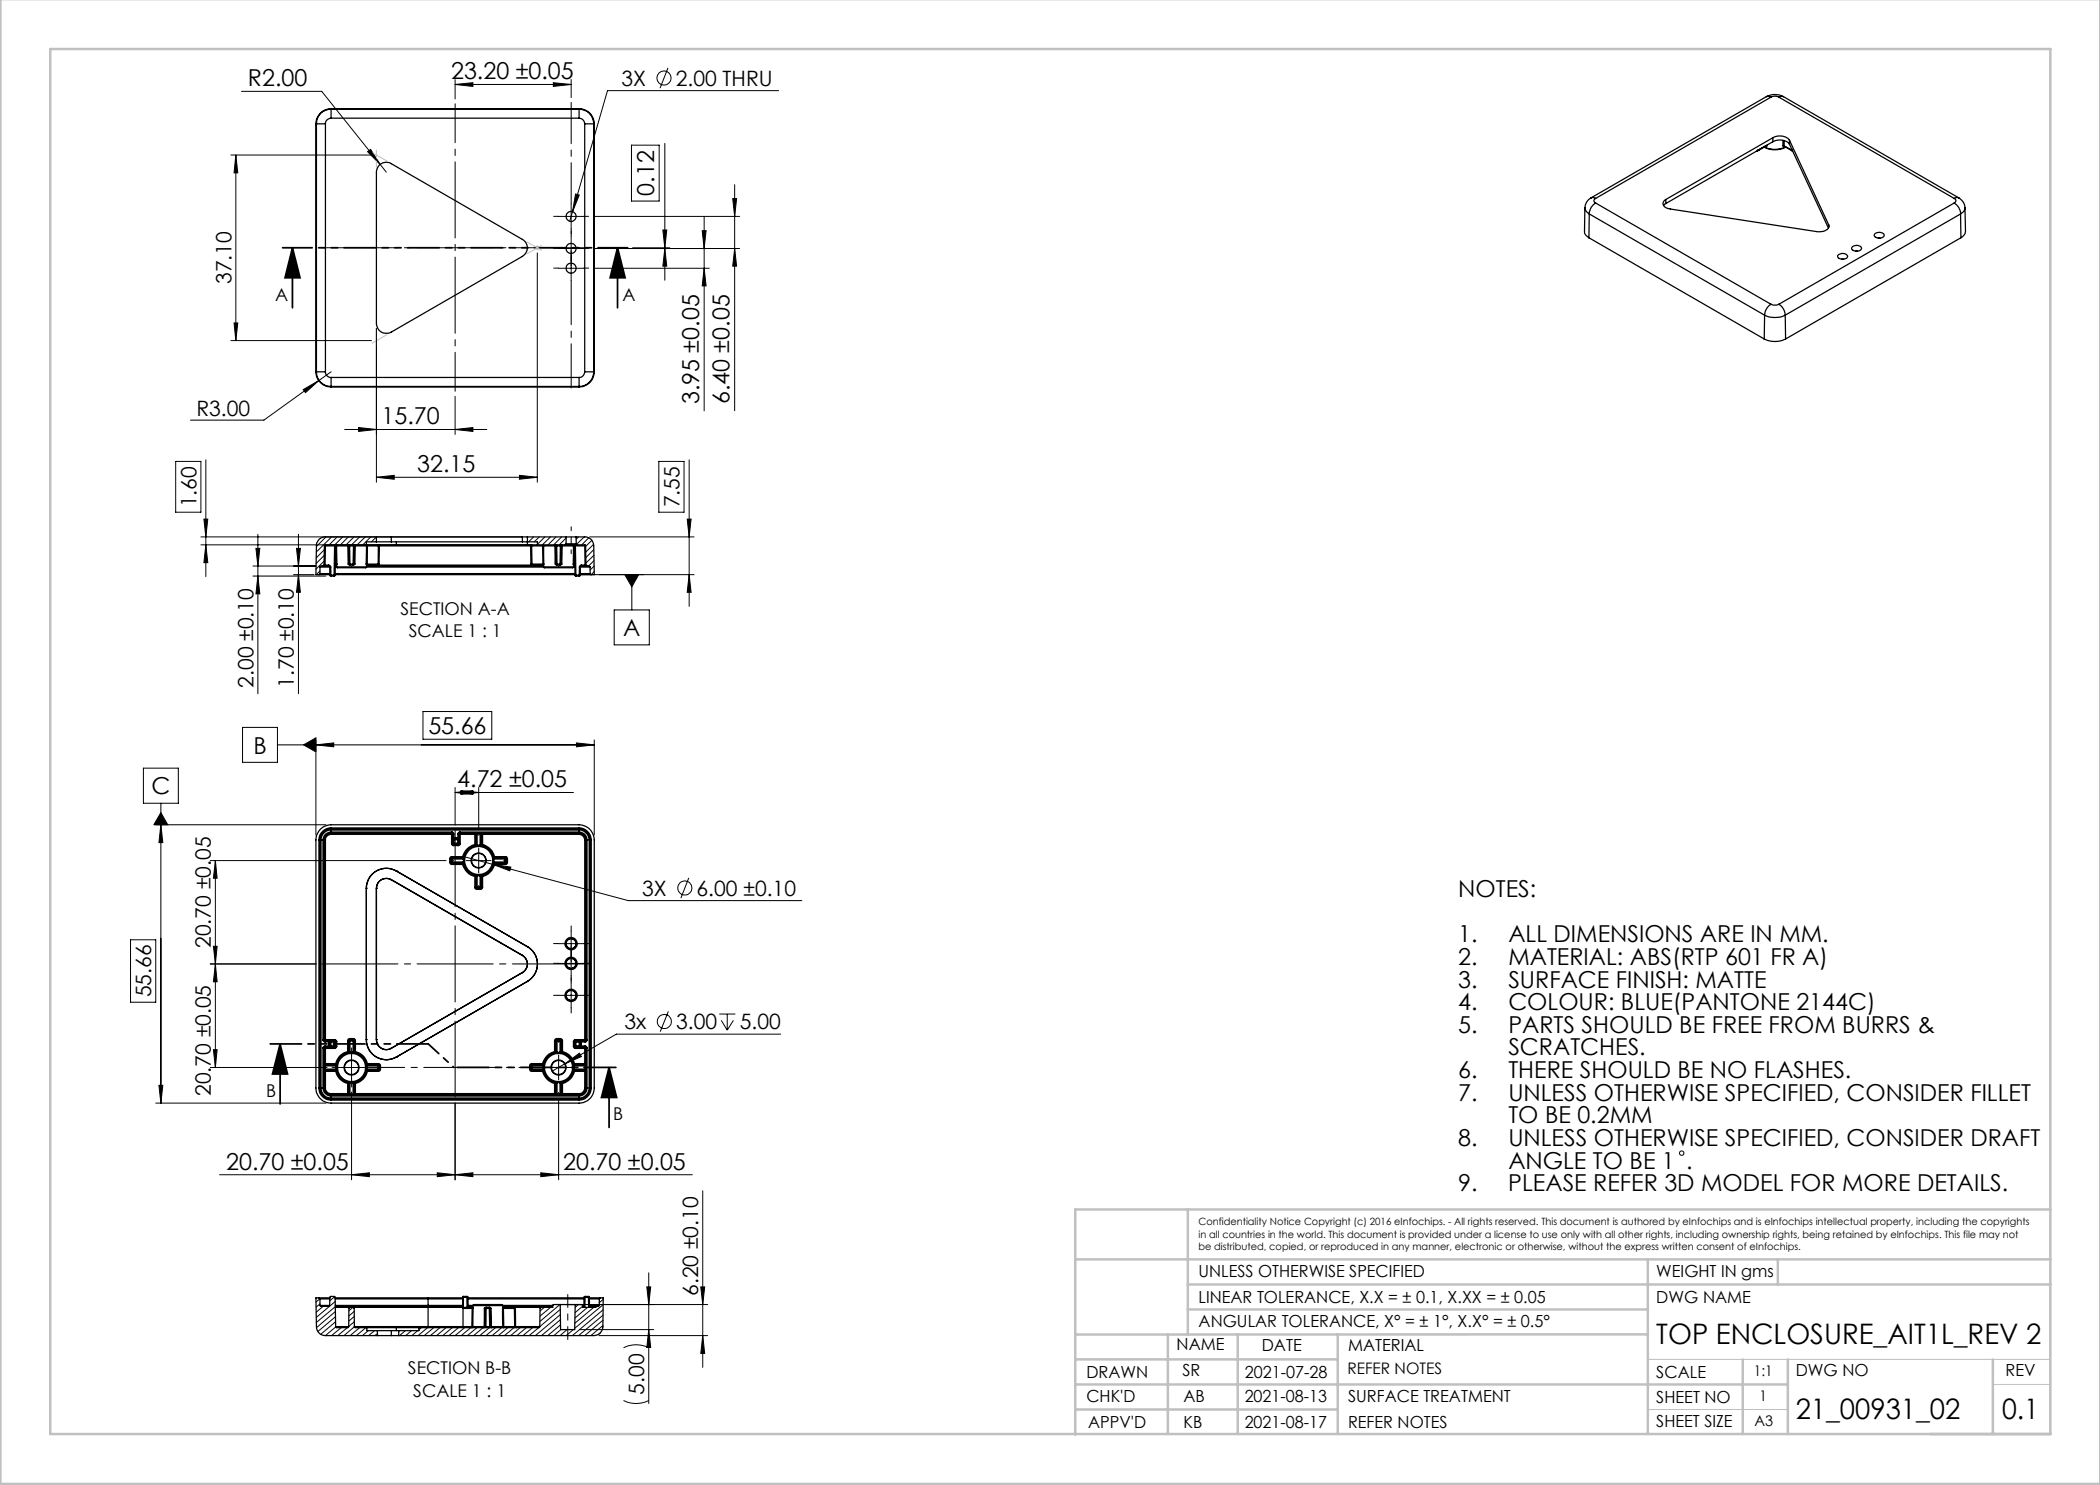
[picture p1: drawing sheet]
<svg xmlns="http://www.w3.org/2000/svg" width="420mm" height="297mm" viewBox="0 0 420 297" stroke-linecap="round" stroke-linejoin="round" font-family="sans-serif">
<defs><g id="words">
<g font-size="5.6">
<text x="331.3" y="268.8">TOP ENCLOSURE_AIT1L_REV 2</text>
<text x="359.1" y="283.8">21_00931_02</text>
<text x="400.4" y="283.8">0.1</text>
</g>
<g font-size="4.7">
<text x="49.6" y="17.2">R2.00</text>
<text x="90.2" y="15.9">23.20 ±0.05</text>
<text x="130.9" y="39.1" transform="rotate(-90 130.9 39.1)">0.12</text>
<text x="139.8" y="80.9" transform="rotate(-90 139.8 80.9)">3.95 ±0.05</text>
<text x="145.9" y="80.9" transform="rotate(-90 145.9 80.9)">6.40 ±0.05</text>
<text x="76.3" y="84.9">15.70</text>
<text x="83.4" y="94.4">32.15</text>
<text x="124.6" y="127.2">A</text>
<text x="85.7" y="146.8">55.66</text>
<text x="50.7" y="150.7">B</text>
<text x="30.3" y="158.9">C</text>
<text x="91.5" y="157.5">4.72 ±0.05</text>
<text x="291.7" y="179.4">NOTES:</text>
<text x="291.7" y="188.5">1.</text>
<text x="301.7" y="188.5">ALL DIMENSIONS ARE IN MM.</text>
<text x="291.7" y="193">2.</text>
<text x="291.7" y="197.5">3.</text>
<text x="301.7" y="193">MATERIAL: ABS(RTP 601 FR A)</text>
<text x="301.7" y="197.5">SURFACE FINISH: MATTE</text>
<text x="291.7" y="202">4.</text>
<text x="301.7" y="202">COLOUR: BLUE(PANTONE 2144C)</text>
<text x="291.7" y="206.6">5.</text>
<text x="301.7" y="206.6">PARTS SHOULD BE FREE FROM BURRS &amp;</text>
<text x="291.7" y="215.6">6.</text>
<text x="301.7" y="211.1">SCRATCHES.</text>
<text x="301.7" y="215.6">THERE SHOULD BE NO FLASHES.</text>
<text x="291.7" y="220.1">7.</text>
<text x="301.7" y="220.1">UNLESS OTHERWISE SPECIFIED, CONSIDER FILLET</text>
<text x="301.7" y="224.7">TO BE 0.2MM</text>
<text x="45.2" y="233.9">20.70 ±0.05</text>
<text x="112.6" y="233.9">20.70 ±0.05</text>
<text x="291.7" y="229.2">8.</text>
<text x="301.7" y="229.2">UNLESS OTHERWISE SPECIFIED, CONSIDER DRAFT</text>
<text x="301.7" y="233.7">ANGLE TO BE 1 .</text>
<text x="291.7" y="238.2">9.</text>
<text x="301.7" y="238.2">PLEASE REFER 3D MODEL FOR MORE DETAILS.</text>
</g>
<g font-size="4.2">
<text x="124.3" y="17.2">3X</text>
<text x="135.2" y="17.2">2.00 THRU</text>
<text x="46.3" y="56.8" transform="rotate(-90 46.3 56.8)">37.10</text>
<text x="39.3" y="83.1">R3.00</text>
<text x="39.3" y="101.5" transform="rotate(-90 39.3 101.5)">1.60</text>
<text x="135.9" y="101.5" transform="rotate(-90 135.9 101.5)">7.55</text>
<text x="50.7" y="137.5" transform="rotate(-90 50.7 137.5)">2.00 ±0.10</text>
<text x="58.8" y="137.5" transform="rotate(-90 58.8 137.5)">1.70 ±0.10</text>
<text x="128.4" y="179.2">3X</text>
<text x="139.3" y="179.2">6.00 ±0.10</text>
<text x="42.2" y="189.6" transform="rotate(-90 42.2 189.6)">20.70 ±0.05</text>
<text x="30.3" y="199.4" transform="rotate(-90 30.3 199.4)">55.66</text>
<text x="124.9" y="205.9">3x</text>
<text x="135.2" y="205.9">3.00</text>
<text x="148" y="205.9">5.00</text>
<text x="42.2" y="219.2" transform="rotate(-90 42.2 219.2)">20.70 ±0.05</text>
<text x="139.6" y="259.2" transform="rotate(-90 139.6 259.2)">6.20 ±0.10</text>
<text x="128.8" y="278.9" transform="rotate(-90 128.8 278.9)">5.00</text>
</g>
<g font-size="3.5">
<text x="55.1" y="60.1">A</text>
<text x="124.5" y="60.1">A</text>
<text x="80.1" y="122.9">SECTION A-A</text>
<text x="81.7" y="127.4">SCALE 1 : 1</text>
<text x="53.2" y="219.4">B</text>
<text x="122.6" y="224.1">B</text>
<text x="81.6" y="274.8">SECTION B-B</text>
<text x="82.7" y="279.4">SCALE 1 : 1</text>
</g>
<g font-size="3.3">
<text x="239.7" y="255.5">UNLESS OTHERWISE SPECIFIED</text>
<text x="331.3" y="255.5">WEIGHT IN gms</text>
<text x="239.7" y="260.6">LINEAR TOLERANCE, X.X = ± 0.1, X.XX = ± 0.05</text>
<text x="331.3" y="260.6">DWG NAME</text>
<text x="239.7" y="265.3">ANGULAR TOLERANCE, X° = ± 1°, X.X° = ± 0.5°</text>
<text x="217.3" y="275.6">DRAWN</text>
<text x="235.3" y="270.1">NAME</text>
<text x="236.5" y="275.2">SR</text>
<text x="248.9" y="275.6">2021-07-28</text>
<text x="252.4" y="270.3">DATE</text>
<text x="269.6" y="270.3">MATERIAL</text>
<text x="331.3" y="275.5">SCALE</text>
<text x="359.1" y="275.3">DWG NO</text>
<text x="401.1" y="275.3">REV</text>
<text x="217.3" y="280.5">CHK'D</text>
<text x="236.7" y="280.5">AB</text>
<text x="248.9" y="280.5">2021-08-13</text>
<text x="269.6" y="280.5">SURFACE TREATMENT</text>
<text x="331.3" y="280.5">SHEET NO</text>
<text x="217.6" y="285.6">APPV'D</text>
<text x="236.7" y="285.6">KB</text>
<text x="248.9" y="285.6">2021-08-17</text>
<text x="269.6" y="285.6">REFER NOTES</text>
<text x="331.3" y="285.4">SHEET SIZE</text>
</g>
<text font-size="3.2" x="269.5" y="274.7">REFER NOTES</text>
<g font-size="2.9">
<text x="350.8" y="275.3">1:1</text>
<text x="351.9" y="280.3">1</text>
<text x="350.9" y="285.2">A3</text>
</g>
<g font-size="2">
<text x="239.7" y="245.1">Confidentiality Notice Copyright (c) 2016 eInfochips. - All rights reserved. This document is authored by eInfochips and is eInfochips intellectual property, including the copyrights</text>
<text x="239.7" y="247.6">in all countries in the world. This document is provided under a license to use only with all other rights, including ownership rights, being retained by eInfochips. This file may not</text>
<text x="239.7" y="250.1">be distributed, copied, or reproduced in any manner, electronic or otherwise, without the express written consent of eInfochips.</text>
</g>
</g></defs>
<g fill="none" stroke="#c0c0c0" stroke-width=".2">
<path d="M74.4 30.5l3 1.7M75.3 30v3.4M105.3 48.4l3 1.7M107 49.6h1M107.1 49.2l.7 .7M107.5 49.1v1M107.8 49.2l-.7 .7M108.3 49.1l-3 1.7M75.3 65.7v3.4M77.4 66.9l-3 1.7M329.6 271.9h80.5M398.6 276.9h11.5"/>
<path d="M329.6 281.9h28"/>
</g>
<g fill="none" stroke="#c0c0c0" stroke-width=".5">
<path d="M.1 -.1v296.9h419.9M10.1 9.8h400v277h-400zM215.1 251.9h195M237.6 241.9v25M237.6 256.9h172.5M329.6 251.9v34.9M355.6 251.9v5M410.1 241.9h-195v45M215.1 276.9h142.5M215.1 271.9h52.4M233.6 266.9v19.9M237.6 261.9h92"/>
<path d="M247.5 266.9v19.9M267.5 266.9v19.9M329.6 266.9h-114.5M348.5 271.9v14.9M357.6 271.9v14.9M398.6 271.9v14.9M215.1 281.9h52.4"/>
</g>
<g fill="none" stroke="#000" stroke-width=".2">
<path d="M48.3 18.3h16l11.7 14.6M91 16.9l3.6-.4v.8zM91 15.9v3.9M91 16.9h23.2M110.7 16.5l3.5 .4-3.5 .4zM114.2 15.9v3.6M133.6 13.6l-1.6 4M155.7 18.1h-34.2l-7 24.2M46.2 31h28.1M47.2 31l.4 3.6h-.8zM47.2 31v37.1M73.5 30.3l.6-.4 1.9 3z"/>
<path d="M76 32.9l1.3 1.5M115.1 38.8l.8 .2-1.4 3.3zM126.3 29h5.5v11.2h-5.5zM133 28.7v27.4M146.5 39.7h.8l-.4 3.6zM146.9 36.9v45.3M107.5 50.6v45.8M111.7 43.3h5M111.7 49.7h5M111.7 53.7h5M114.2 40.8v5M114.2 47.2v8.9"/>
<path d="M114.5 42.3l-.6 1.9M118.7 43.3h29.2M118.7 49.7h29.2M118.7 53.7h23.2M126.5 49.6h7.4M132.6 46h.7l-.3 3.6zM133 49.7l.3 3.5h-.7zM140.4 46.1h.8l-.4 3.6zM140.8 43.4v38.8M140.8 53.7l.4 3.5h-.8zM146.9 49.7l.4 3.5h-.8zM46.2 68.1h28.1"/>
<path d="M46.8 64.6h.8l-.4 3.5zM60.6 77.9l3.1-1.8-2.6 2.4zM63.7 76.1l-10.9 7.9h-14.7M66.2 74.4l-2.5 1.7M75.3 65.7v30.7M91 79.3v7.6M35.1 92.3h5.1v10.1h-5.1zM41.2 92v23.3M68.9 85.9h28.5M71.7 85.5l3.6 .4-3.6 .4zM75.3 95.5l3.5-.4v.7zM75.3 95.5h32.2"/>
<path d="M91 85.9l3.6-.4v.8zM103.9 95.1l3.6 .4-3.6 .3zM131.8 92.3h5v10.1h-5zM137.8 92v29.3M40.2 107.4h64.3M40.2 109h66.3M40.8 103.8h.8l-.4 3.6zM41.2 109l.4 3.5h-.8zM50.6 113.2h12.6M50.6 115.2h14.6M51.2 109.7h.8l-.4 3.5zM51.6 106.9v31.8"/>
<path d="M51.6 115.2l.4 3.6h-.8zM58.7 114.9h4.1M59.3 109.7h.8l-.4 3.5zM59.7 106.9v31.8M59.7 114.9l.4 3.6h-.8zM64 114.2l-.7 .7M64.8 111.1l-1.6 1.6M64.8 112.2l-1.6 1.6M64.9 109.9l-1.6 1.7M65.2 107.4l-1.9 1.9M66.3 107.4l-3 3M67.5 107.4l-1.7 1.6"/>
<path d="M68.5 107.4l-1.5 1.6M69.7 107.4l-1.6 1.6M70.8 107.4l-1.6 1.6M71.9 107.4l-1.6 1.6M73.1 107.4l-1.7 1.6M74.2 107.4l-1.6 1.6M75.3 107.4l-1 1M105.6 107.4l-.1 .1M106.7 107.4l-1 1M107.8 107.4l-.9 1M109 107.4l-1.5 1.5M110.1 107.4l-1.6 1.6"/>
<path d="M111.2 107.4l-1.6 1.6M112.3 107.4l-1.6 1.6M113.2 107.6l-1.3 1.4M113.2 108.8l-.2 .2M115.7 107.4l-.5 .4M116.8 107.4l-1.5 1.5M117.8 107.6l-1.5 1.4M117.9 107.4h20.9M118.4 108.1l-1.3 1.2M118.7 108.9l-1.5 1.5M118.7 109.9l-1.5 1.6M118.8 111.1l-1.6 1.5"/>
<path d="M118.8 112.1l-1.1 1.1M118.8 113.2l-.8 .8M118.8 114.3l-.5 .6M125 114.9h2.7l-1.3 2.5zM126.4 114.9v7.1M137.4 103.8h.8l-.4 3.6zM137.8 114.9l.4 3.6h-.8zM138.8 114.9h-23M122.8 122h7.1v7h-7.1zM28.7 153.6h7v7.1h-7zM48.5 145.5h7v7h-7zM60.7 149l2.5-1.4v2.8z"/>
<path d="M63.2 149l3.5-.4v.8zM63.2 148v19M84.6 142.3h13.8v5.5h-13.8zM91 158.5l3.6-.4v.8zM91 157.5v7.5M91 158.5h23.7M92.2 158.1l3.5 .4-3.5 .4zM95.7 157.5v8.1M115.3 148.6l3.6 .4-3.6 .4zM118.9 149h-63.4M118.9 148v19M31.2 165h34"/>
<path d="M32.2 162.5l1.3 2.5h-2.7zM32.2 165l.4 3.5h-.8zM32.2 160.7v59.9M42.1 172.1h47.1M43.1 172.1l.3 3.5h-.7zM43.1 172.1v41.4M92.8 171.3l5.8 1.6M93.2 172.1h5M95.7 169.6v5M98.6 172.9l3.6 .5-.2 .8zM98.6 172.9l27.1 7.2h34.7M137.8 175.6l-1.6 4"/>
<path d="M26.1 188h5.1v12.4h-5.1zM42.1 192.8h21.1M42.7 189.3h.7l-.3 3.5zM43.1 192.8l.3 3.6h-.7zM111.7 199.1h5M111.7 192.7h5M111.7 188.7h5M114.2 186.2v9M114.2 196.6v5M31.8 217.1h.8l-.4 3.5zM42.1 213.5h23.3M42.7 209.9h.7l-.3 3.6z"/>
<path d="M67.8 213.5h5M70.3 211v5M70.3 218.4v17.6M109.2 213.5h5M111.7 211v5M111.7 220v16M113 212.8l2.9-2.2 .4 .7zM133.7 202.3l-1.7 4M143.9 202.8h3.2M144.3 204.1l1.2 1.9M145.5 202.8v3.2M146.7 204.1l-1.2 1.9"/>
<path d="M156.1 206.8h-32.8l-12.9 7.4M31.2 220.6h34M43.9 234.9h94.6M70.3 234.9l3.6-.3v.7zM87.5 234.6l3.5 .3-3.5 .4zM91 234.9l3.6-.3v.7zM91 220.6v15.4M108.2 234.6l3.5 .3-3.5 .4zM140.5 238.2v35.3M64 259.7l-.8 .7M67 259.3l-1.1 .9M120.6 259.9l-.8 .7"/>
<path d="M129.4 257.4h.7l-.3 3.5zM129.8 254.6v26.1M140.2 257.4h.7l-.4 3.5zM64 260.8l-.8 .6M64.6 261.3l-1.4 1.2M67 260.3l-3.7 3.2M67.1 261.3l-3.8 3.2M67.1 262.3l-3.8 3.2M67.1 263.3l-3.5 3M67.1 264.4l-3 2.5M67.1 265.4l-2 1.7M68.2 265.5l-1.9 1.6"/>
<path d="M69.5 265.5l-1.9 1.6M70.6 261.5l-.8 .6M70.8 262.3l-1 .9M70.8 263.3l-1.1 .9M70.9 264.3l-1.2 1M70.9 265.4l-2.1 1.7M71.9 265.5l-1.9 1.6M73.2 265.5l-1.9 1.6M73.7 266.1l-1.2 1M74.9 266.1l-1.2 1M75.5 266.7l-.5 .4M79.8 266.1v.1"/>
<path d="M81.1 266.1l-1.2 1M82.3 266.1l-1.2 1M83.5 266.1l-1.1 1M84.3 265.5l-.5 .5M85.5 265.5l-1.9 1.6M86.7 265.5l-1.9 1.6M88 265.5l-1.9 1.6M89.2 265.5l-1.9 1.6M90.5 265.5l-2 1.6M91.7 265.5l-1.9 1.6M92.9 265.5l-1.9 1.6M94.2 265.5l-1.9 1.6"/>
<path d="M95.4 265.5l-1.9 1.6M96.6 265.5l-1.9 1.6M97.9 265.5l-1.9 1.6M99.1 265.5l-1.9 1.6M100.3 265.5l-1.9 1.6M101.6 265.5l-1.9 1.6M102.8 265.5l-1.9 1.6M104 265.5l-1.9 1.6M105.3 265.5l-1.9 1.6M106.5 265.5l-1.9 1.6M107.7 265.5l-1.9 1.6M108.9 261.5l-.9 .7"/>
<path d="M110.1 261.5l-2.1 1.7M110.7 260.9l-.2 .2M112 260.9l-4 3.4M112 261.9l-4 3.4M112.1 262.9l-5 4.2M112.1 263.9l-3.8 3.2M112.1 265l-2.6 2.1M112.2 265.9l-1.4 1.2M113 260.9h28.5M113.4 265.9l-1.4 1.2M114.7 265.9l-1.5 1.2M115.7 260.9l-.7 .6"/>
<path d="M116 265.9h14.7M116.6 261.2l-1.6 1.3M117.5 261.5l-2.5 2.1M118.7 261.5l-3.7 3.2M119.8 267.1h21.7M120.1 266.6l-.3 .2M120.6 264.1l-3.7 3M120.6 265.1l-2.4 2M120.6 262l-6.1 5.1M120.6 263l-4.9 4.1M120.6 260.9l-5.7 4.8M124.7 269.6a5.6 5.6 0 0 1 5.1 0"/>
<path d="M129.8 265.9l.3 3.6h-.7zM140.5 267.1l.4 3.6h-.7zM124.7 280.1a5.6 5.6 0 0 0 5.1 0"/>
<circle cx="132.8" cy="15.6" r="1.41"/>
<circle cx="137" cy="177.6" r="1.41"/>
<circle cx="132.9" cy="204.3" r="1.4"/>
<circle cx="336.4" cy="230.6" r=".44"/>
</g>
<path d="M58.5 49.6l1.5 6h-3zM58.5 49.6v12M123.5 49.6l1.5 6h-3zM123.5 49.6v12M56 208.8l1.5 6h-3zM56 208.8v12M121.8 213.5l1.5 6h-3zM121.8 213.5v12" fill="none" stroke="#000" stroke-width=".35"/>
<path d="M117.8 49.6h-53.6M64.2 192.8h53.6M91 219.6v-53.6" fill="none" stroke="#000" stroke-width=".2" stroke-dasharray="15.2 1.3 1.3 1.3" stroke-dashoffset="-.1"/>
<path d="M91 20.8v57.5" fill="none" stroke="#000" stroke-width=".2" stroke-dasharray="15.2 1.3 1.3 1.3" stroke-dashoffset="7.4"/>
<path d="M114.2 40.8v-20.3" fill="none" stroke="#000" stroke-width=".2" stroke-dasharray="15.2 1.3 1.3 1.3" stroke-dashoffset="7"/>
<g fill="none" stroke="#000" stroke-width=".2" stroke-dasharray="15.2 1.3 1.3 1.3">
<path d="M111.7 43.3h-1M111.7 49.7h-1M111.7 53.6h-1M114.2 45.8v1M114.2 47.2v-1M114.2 52.2v1M114.2 51.1v-1M116.7 43.3h1M116.7 49.7h1M116.7 53.6h1M90.7 172.1h-.5M95.7 167.1v-.5"/>
<path d="M95.7 177.1v.5M100.7 172.1h.5M111.7 199.1h-1M111.7 192.7h-1M111.7 188.7h-1M114.2 196.6v-1.1M114.2 190.2v-1.1M114.2 195.2v1M114.2 186.2v-1M114.2 191.2v1M116.7 199.1h1.1M116.7 192.7h1.1"/>
<path d="M116.7 188.7h1.1M67.8 213.5h-1.4M70.3 211v-1.4M70.3 216v1.4M106.7 213.5h-.5M111.7 208.5v-.5M111.7 218.5v.5M114.2 201.6v1M116.7 213.5h.5"/>
</g>
<path d="M114.2 56.1v21.5" fill="none" stroke="#000" stroke-width=".2" stroke-dasharray="15.2 1.3 1.3 1.3" stroke-dashoffset="6.4"/>
<path d="M72.8 213.5h39.1" fill="none" stroke="#000" stroke-width=".2" stroke-dasharray="15.2 1.3 1.3 1.3" stroke-dashoffset="7.1"/>
<path d="M114.2 110.8v-5.4" fill="none" stroke="#000" stroke-width=".2" stroke-dasharray="15.2 1.3 1.3 1.3" stroke-dashoffset="14.4"/>
<path d="M113.6 258.9v9" fill="none" stroke="#000" stroke-width=".2" stroke-dasharray="15.2 1.3 1.3 1.3" stroke-dashoffset="12.6"/>
<path d="M125.5 49.6h-69" fill="none" stroke="#000" stroke-width=".35" stroke-dasharray="6.3 1.3 1.3 1.3 1.3 1.3" stroke-dashoffset=".4"/>
<path d="M85.6 208.8h-31.6" fill="none" stroke="#000" stroke-width=".35" stroke-dasharray="6.3 1.3 1.3 1.3 1.3 1.3" stroke-dashoffset=".1"/>
<path d="M85.6 208.8l5.2 4.7" fill="none" stroke="#000" stroke-width=".35" stroke-dasharray="6.3 1.3 1.3 1.3 1.3 1.3" stroke-dashoffset="3.5"/>
<path d="M123.8 213.5h-33" fill="none" stroke="#000" stroke-width=".35" stroke-dasharray="6.3 1.3 1.3 1.3 1.3 1.3" stroke-dashoffset="-.7"/>
<g fill="#000">
<path d="M91 16.9l3.6-.4v.8zM110.7 16.5l3.5 .4-3.5 .4zM73.5 30.3l2.5 2.6-1.9-3zM63.2 149l3.5-.4v.8zM115.3 148.6l3.6 .4-3.6 .4zM91 234.9l3.6-.3v.7zM108.2 234.6l3.5 .3-3.5 .4z"/>
<path d="M115.1 38.8l-.6 3.5 1.4-3.3zM60.6 77.9l.5 .6 2.6-2.4zM113 212.8l3.3-1.5-.4-.7zM98.6 172.9l3.4 1.3 .2-.8z"/>
<path d="M123.5 49.6l1.5 6h-3zM58.5 49.6l1.5 6h-3z"/>
<path d="M132.6 46h.7l-.3 3.6zM133 49.7l.3 3.5h-.7z"/>
<path d="M140.4 46.1h.8l-.4 3.6zM140.8 53.7l.4 3.5h-.8z"/>
<path d="M146.9 49.7l.4 3.5h-.8zM146.5 39.7h.8l-.4 3.6z"/>
<path d="M46.8 64.6h.8l-.4 3.5zM47.2 31l.4 3.6h-.8z"/>
<path d="M91 85.9l3.6-.4v.8zM71.7 85.5l3.6 .4-3.6 .4zM92.2 158.1l3.5 .4-3.5 .4zM91 158.5l3.6-.4v.8zM87.5 234.6l3.5 .3-3.5 .4zM70.3 234.9l3.6-.3v.7z"/>
<path d="M103.9 95.1l3.6 .4-3.6 .3zM75.3 95.5l3.5-.4v.7z"/>
<path d="M125 114.9l1.4 2.5 1.3-2.5zM60.7 149l2.5 1.4v-2.8zM32.2 162.5l-1.4 2.5h2.7z"/>
<path d="M137.4 103.8h.8l-.4 3.6zM137.8 114.9l.4 3.6h-.8zM59.3 109.7h.8l-.4 3.5zM59.7 114.9l.4 3.6h-.8zM51.2 109.7h.8l-.4 3.5zM51.6 115.2l.4 3.6h-.8zM40.8 103.8h.8l-.4 3.6zM41.2 109l.4 3.5h-.8zM32.2 165l.4 3.5h-.8zM31.8 217.1h.8l-.4 3.5zM43.1 192.8l.3 3.6h-.7zM42.7 209.9h.7l-.3 3.6zM140.2 257.4h.7l-.4 3.5zM140.5 267.1l.4 3.6h-.7zM129.4 257.4h.7l-.3 3.5zM129.8 265.9l.3 3.6h-.7z"/>
<path d="M42.7 189.3h.7l-.3 3.5zM43.1 172.1l.3 3.5h-.7z"/>
<path d="M56 208.8l1.5 6h-3zM121.8 213.5l1.5 6h-3z"/>
</g>
<g fill="none" stroke="#000" stroke-width=".25">
<path d="M353.3 19.3a3.7 3.7 0 0 1 3.4 0M353.3 19.3h.4l.5 .1M353.3 19.3l-35.1 20.3M354.2 19.4a1.59 1.59 0 0 1 1.6 0M354.2 19.4l-35.1 20.3M355.8 19.4l35 20.3M356.7 19.3h-.4l-.5 .1M356.7 19.3l35.1 20.3M63.2 24.8h.1M63.2 24.8v49.6M63.3 24.8h1.8M63.3 24.8v49.6"/>
<path d="M65.1 24.8v49.6M66.2 21.8a2.88 2.88 0 0 0-2.9 3M66.2 21.8v1.8M66.2 23.6a1.14 1.14 0 0 0-1.1 1.2M66.2 21.7a3.1 3.1 0 0 0-3 3.1M66.2 21.8h49.6M66.2 23.6h49.6M66.2 21.7v.1M66.2 21.7h49.6M75.7 33.2a1.98 1.98 0 0 1 2.5-.5l26.3 15.2a1.94 1.94 0 0 1 0 3.4l-26.3 15.1a1.98 1.98 0 0 1-2.9-1.7v-30.3zM115.8 21.8v1.8M115.8 23.6a1.21 1.21 0 0 1 1.1 1.2"/>
<path d="M115.8 21.8a2.93 2.93 0 0 1 2.9 3M115.8 21.7a3.1 3.1 0 0 1 3.1 3.1M115.8 21.7v.1M116.9 24.8h1.8M116.9 24.8v49.6M118.7 24.8v49.6M118.7 24.8h.2M118.9 24.8v49.6M318.2 39.6a2.28 2.28 0 0 0-1.2 2M318.2 39.6l.4-.1 .5 .2M319.1 39.7a.47 .47 0 0 0-.3 .4 .47 .47 0 0 0 .3 .5M333.2 39.9a.92 .92 0 0 0-.6 1 .92 .92 0 0 0 .8 .8l29.9 4.6a2.09 2.09 0 0 0 2.5-1l-.1-.4"/>
<path d="M333.2 39.9v.8M351.4 30.2h.1M351.6 30.1h.1M351.6 30.1h-.1M351.6 30.1l-.1 .1M352.9 29.4a4.9 4.9 0 0 0 4.2 0 4.6 4.6 0 0 1-4.3 0M353.1 29.3l-1.6 .9M353.1 29.2h.3M353.1 29.2h.1M353.1 29.2v.1M353.1 29.2l-1.5 .9M353.2 29.2l-.1 .1"/>
<path d="M353.4 29.2h-.2M353.4 29v.2M354.5 28.4a2.68 2.68 0 0 1 3.4 .5M354.5 28.4l-21.3 12.3M354.6 27.5a2.64 2.64 0 0 1 3.3 .5M354.6 27.5l-21.4 12.4M354.6 27.5l-.1 .9M356.6 29.2h.2M356.6 28.1v1.1M356.7 29.2l.2 .1M356.8 29.2l.1 .1M356.8 29.2l1.6 .9"/>
<path d="M356.8 28.1v1.1M356.9 29.3l1.5 .9M357.9 28l7.8 16.9M357.9 28v.9M357.9 28.9l7.8 16.7M358.4 30.1h.1M358.4 30.1v.1M358.4 29.9v.2M358.4 30.2h.1M390.8 39.7a.47 .47 0 0 1 .4 .4 .47 .47 0 0 1-.4 .5M391.8 39.6a2.36 2.36 0 0 1 1.2 2M391.8 39.6l-.5-.1-.5 .2"/>
<path d="M317.8 47.6l35 20.2M317.9 42.8l-.5-.4-.4-.8-.1 4.8 .2 .5 .7 .7M317.9 42.8l35 20.2M317.9 42.8l-.1 4.8M319.1 40.6a2.57 2.57 0 0 0-1.2 2.2M319.1 40.6l35.1 20.3M333.2 40.7l-.5 .4M365.7 44.9v.6M367.6 51a1.14 1.14 0 0 1 1.9 .4 1.19 1.19 0 0 1-2-.1zM368.3 51.8h.4M370.4 49.4a1.23 1.23 0 0 1 1.9 .2 1.16 1.16 0 0 1-2 .1zM371.1 50.2h.4"/>
<path d="M374.9 46.8a1.23 1.23 0 0 1 1.9 .2 1.16 1.16 0 0 1-2 .1zM375.6 47.6h.4M390.8 40.6a2.57 2.57 0 0 1 1.3 2.2M390.8 40.6l-35 20.3M392.1 42.8l-35.1 20.2M392.1 42.8l.1 4.8M392.2 47.6l-35.1 20.2M393 41.6l.1 4.7-.2 .6-.7 .7M393 41.6l-.4 .8-.5 .4M63.2 74.4a3.1 3.1 0 0 0 3 3M63.2 74.4h.1M63.3 74.4h1.8"/>
<path d="M63.3 74.4a2.88 2.88 0 0 0 2.9 2.9M65.1 74.4a1.09 1.09 0 0 0 1.1 1.1M66.2 75.5v1.8M66.2 75.5h49.6M66.2 77.3h49.6M66.2 77.3v.1M66.2 77.4h49.6M115.8 75.5v1.8M115.8 77.3v.1M116.9 74.4a1.14 1.14 0 0 1-1.1 1.1M116.9 74.4h1.8M118.7 74.4a2.94 2.94 0 0 1-2.9 2.9"/>
<path d="M118.7 74.4h.2M118.9 74.4a3.1 3.1 0 0 1-3.1 3M352.8 67.8a4.8 4.8 0 0 0 4.3 0M352.9 63a4.8 4.8 0 0 0 4.1 0M352.9 63l-.1 4.8M354.2 60.9a1.87 1.87 0 0 0 1.6 0M354.2 60.9a2.8 2.8 0 0 0-1.3 2.1M355.8 60.9a2.8 2.8 0 0 1 1.2 2.1M357 63l.1 4.8M63.8 114.9h2.2M64 114.7l-.2 .2M64 114.7h2"/>
<path d="M64 113.4h1.9M64 113.4v1.3M64.6 113.2h-.5l-.1 .2M64.6 113.2h.4M64.8 113l-.2 .2M64.8 113h.2M64.9 109.2h.2M64.9 109.2l-.1 3.8M65 113v.2M65 113.2h.7M65 113h.7M65.1 109l-.2 .2"/>
<path d="M65.1 109v.2M65.1 109h8.2M65.1 109.2h1.8M65.1 109.2l-.1 3.8M65.7 113l.3 .1 .1 .3M65.7 113v.2M65.7 113.2l.2 .2M65.9 113.4h.2M65.9 113.4l.1 1.6M66 115h.2M66 115l.2 .2M66.1 113.4l.1 1.6"/>
<path d="M66.2 115v.2M66.2 115h.6M66.2 115.2h.6M66.8 115h.2M66.8 115v.2M66.9 109.2h.2M66.9 109v.2M66.9 109.2l-.1 5.8M67 115l-.2 .2M67 114.9h48M67 114.7h48M67.1 113.2h.2"/>
<path d="M67.1 112.8h.1M67.1 113h.1M67.1 113.4h.2M67.1 109.2h.2M67.1 109.2l-.1 5.8M67.1 109.3l.1 3.5M67.2 112.8h.2M67.2 113h.1M67.2 112.8v.2M67.2 109l.1 .2M67.3 113.4l.1 .2h5.8l.1-.2M67.3 109.2h2.3"/>
<path d="M67.3 109.2l.1 3.6M67.3 113.4h6M67.3 113v.4M67.3 109l-.2 .2M67.4 112.8l-.1 .2M69.6 109.2l-.1-.2 .2 .2M69.6 109.2h.1M69.6 109.2v3.6M69.6 112.8h.2M69.6 112.8l.4 .2M69.7 109.2h.2M69.7 109.2l.1 3.6"/>
<path d="M69.8 112.8h.2M69.8 112.8l.2 .2M69.9 109v.2M69.9 109.2h.8M69.9 109.2l.1 3.6M70 112.8v.2M70 112.8h.6M70 113h.6M70.6 112.8h.2M70.6 112.8v.2M70.7 109.2h.2M70.7 109v.2"/>
<path d="M70.7 109.2l-.1 3.6M70.8 112.8l-.2 .2M70.8 112.8h.2M70.9 109.2l.2-.2-.1 .2M70.9 109.2h.1M70.9 109.2l-.1 3.6M71 112.8l-.3 .2M71 109.2h2.3M71 109.2v3.6M73.2 112.8l.1 .2M73.2 112.8h.2M73.3 109h6"/>
<path d="M73.3 109.2l.1-.2 .1 .2M73.3 109.2l-.1 3.6M73.3 109.2h.2M73.3 113v.4M73.3 113.2h35.4M73.3 113h35.3M73.3 113.4h35.4M73.4 112.8v.2M73.4 112.8h2.2M73.5 109.2h2.2M73.5 109.2l-.1 3.6M75.3 107.4h-10.2a1.75 1.75 0 0 0-1.8 1.7l-.1 5.8h.6"/>
<path d="M75.3 108.4h3M75.3 107.4h2.9M75.3 107.4v1M75.3 108.4h-2v.6M75.6 112.8h.2M75.6 112.8v.2l.2-.2M75.7 109v.2M75.7 109.2h.2M75.7 109.2l-.1 3.6M75.9 109.2h30.2M75.9 109.2l-.1 3.6M76.1 109l-.2 .2"/>
<path d="M78.2 107.4h26.3M78.2 107.4l.1 1M78.3 108.4h26.2M79.3 109h26.2M79.3 108.4v.6M104.5 107.4h1M104.5 107.4v1M104.5 108.4h3v.6M105.5 109h2M105.5 107.4v1.6M105.5 107.4h7.7M105.9 109l.2 .2"/>
<path d="M106.1 109.2h.2M106.1 109.2l.1 3.6M106.2 112.8h.2M106.2 112.8l.2 .2v-.2M106.3 109v.2M106.3 109.2h2.2M106.3 109.2l.1 3.6M106.4 112.8h2.2M107.5 109h5.5M108.5 109.2v-.2l.2 .2M108.5 109.2h.2M108.5 109.2l.1 3.6"/>
<path d="M108.6 112.8h.2M108.6 112.8v.2M108.7 113.4l.1 .2h5.8l.1-.2M108.7 113.4h6M108.7 113v.4M108.7 109.2h2.3M108.7 109.2l.1 3.6M108.8 112.8l-.1 .2h-.1M111 109.2l-.1-.2 .2 .2M111 109.2h.1M111 109.2l.1 3.6M111.1 112.8h.1"/>
<path d="M111.1 112.8l.3 .2M111.1 109.2h.2M111.1 109.2l.1 3.6M111.2 112.8h.2M111.2 112.8l.2 .2M111.3 109v.2M111.3 109.2h.8M111.3 109.2l.1 3.6M111.4 112.8v.2M111.4 112.8h.6M111.4 113h.6M112 112.8h.2"/>
<path d="M112 112.8v.2M112.1 109.2h.2M112.1 109v.2M112.1 109.2l-.1 3.6M112.2 112.8l-.2 .2M112.2 112.8h.2M112.3 109.2l.2-.2-.1 .2M112.3 109.2h.1M112.3 109.2l-.1 3.6M112.4 112.8l-.4 .2M112.4 109.2h2.3M112.4 109.2v3.6"/>
<path d="M113 109h2.4M113.2 108.8h2.1M113.2 108.8l-.2 .2M113.2 107.4h2M113.2 107.4v1.4M114.7 112.8v.2M114.7 112.8h.1M114.7 109l.2 .2M114.7 109.2v3.6M114.7 109.2h.2M114.7 113h.3M114.7 113.4h.3"/>
<path d="M114.7 113v.4M114.7 113.2h.3M114.8 109l-.1 .2M114.8 112.8v.2M114.8 112.8h.1M114.9 109.2h.2M114.9 109.2l.1 5.8M114.9 109.3l-.1 3.5M115 115h.2M115 115l.2 .2M115.1 109v.2M115.1 109.2h1.8"/>
<path d="M115.1 109.2l.1 5.8M115.2 115v.2M115.2 115h.7M115.2 115.2h.7M115.2 107.4h1.7a1.75 1.75 0 0 1 1.8 1.7l.2 5.8h-.6M115.2 107.4l.1 1.4M115.3 108.8l.1 .2M115.4 109h1.5M115.9 115h.2M115.9 115v.2M115.9 113.4h.2M115.9 113.4v1.6"/>
<path d="M116.1 115l-.2 .2M116.1 114.9h2.2M116.1 113.4h1.9M116.1 114.7h1.9M116.1 113.4v1.6M116.3 113l-.3 .1-.1 .3M116.3 113v.2M116.3 113.2l-.2 .2M116.3 113.2h.7M116.3 113h.7M116.9 109l.2 .2M116.9 109v.2"/>
<path d="M116.9 109.2h.2M116.9 109.2l.1 3.8M117 113h.2M117 113v.2M117 113.2h.4M117.1 109.2l.1 3.8M117.2 113l.2 .2M117.4 113.2h.5l.1 .2M118 113.4v1.3M118 114.7l.3 .2M63.8 168h.2M63.8 168v49.6"/>
<path d="M63.9 166l1-.8 1.3-.2h49.6a3.1 3.1 0 0 1 3.1 3v49.6a3 3 0 0 1-3.1 3h-49.6a3.1 3.1 0 0 1-3-3v-49.6l.1-.9zM64 168h.1M64 168h.2M64 168v49.6M64.2 168v49.6M64.6 168h.2M64.6 168v40M64.8 168h.1M64.8 168v40M64.9 168h.2M64.9 168v39.9M65.1 168v39.9"/>
<path d="M66.2 165.6a2.41 2.41 0 0 0-2.4 2.4M66.2 165.8a2.23 2.23 0 0 0-2.2 2.2M66.2 165.6v.2M66.2 166a1.97 1.97 0 0 0-2 2M66.2 165.8v.2M66.2 166.4a1.63 1.63 0 0 0-1.6 1.6M66.2 166.4v.2M66.2 166.6a1.39 1.39 0 0 0-1.4 1.4M66.2 166.7a1.33 1.33 0 0 0-1.3 1.3M66.2 166.7v.2M66.2 166.9a1.14 1.14 0 0 0-1.1 1.1M66.2 165.8h.1"/>
<path d="M66.2 166.6v.1M66.2 165.6h49.6M66.2 165.8h49.6M66.2 166h49.6M66.2 166.4h24.2M66.2 166.6h24.2M66.2 166.7h24.1M66.2 166.9h24.1M73.3 177.7h.1M73.3 177.7v30.2M75.3 177.7h.1M75.3 177.7v30.2"/>
<path d="M78.2 176a1.98 1.98 0 0 0-2.9 1.7M78.2 176l26.3 15.1M78.3 175.9a1.99 1.99 0 0 0-3 1.8M78.3 175.9l26.2 15.2M78.3 175.9l-.1 .1M79.3 174.2a4 4 0 0 0-6 3.5M79.3 174.2h.1M79.3 174.2l26.2 15.1M90 172.5v.2l.3 .2M90 172.5h.1M90 171.7h.1M90 171.7v.8"/>
<path d="M90.1 172.5l.2 .2M90.1 171.7l.1 .1M90.1 171.7v.8M90.2 172.4h.2M90.2 172.4l.2 .2M90.2 171.8h.2M90.2 171.8v.6M90.2 172.4l-.1 .1M90.3 166.7l.2 .2M90.3 168.7l.1 .3 .3 .1M90.3 168.7h.2M90.3 166.9h.2"/>
<path d="M90.3 166.7v.2M90.3 166.9v1.8M90.3 171.5l-.2 .2M90.3 172.7v.2M90.3 171.3l-.2 .1-.1 .3M90.3 171.3v.2M90.3 171.5l.1 .1M90.3 172.7h2.2M90.3 171.5h2.2M90.3 172.9h2.2M90.3 171.3h2.2M90.4 166.4l.3 .1 .1 .3"/>
<path d="M90.4 166.6l.2 .2M90.4 166.4v.2M90.4 166.6l-.1 .1M90.4 172.4v.2M90.4 171.6v.2M90.4 171.6l-.2 .2M90.4 172.6h2.2M90.4 172.4h2.2M90.4 171.8h2.2M90.4 171.8v.6M90.4 171.6h2.2M90.4 172.6l-.1 .1"/>
<path d="M90.5 168.7l.2 .2M90.5 166.9v1.8M90.6 167.5v.4M90.6 167.5h.2M90.6 166.8h.2M90.6 167.9v.1M90.6 166.8l-.1 .1M90.6 166.8v.7M90.6 168.6l.2 .2M90.6 168.6h.2M90.6 168h.2M90.6 168l.2-.3v.3"/>
<path d="M90.6 168v.6M90.6 168.6l-.1 .1M90.7 168.9v.2M90.7 168.9h1M90.7 169.1h1M90.8 167.7l-.2 .2M90.8 167.5v.2M90.8 167.7h.8M90.8 167.5h.8M90.8 166.8v.7M90.8 168.6v.2M90.8 168.6h.7"/>
<path d="M90.8 168.8h.7M90.8 168v.6M90.8 168h.7M90.8 168.8l-.1 .1M91.5 168.6h.3M91.5 168.6v.2M91.5 168h.3M91.5 168v-.3l.3 .3M91.5 168v.6M91.5 168.8l.2 .1M91.6 167.7l.2 .2M91.6 167.5v.2"/>
<path d="M91.6 167.5h.2M91.6 166.8h.2M91.6 166.8v.7M91.7 168.9v.2M91.8 168.6l-.3 .2M91.8 168v.6M91.8 168.6l.1 .1M91.8 167.5v.4M91.8 167.9v.1M91.8 166.8v.7M91.8 166.8l.1 .1M91.9 168.7l-.2 .2"/>
<path d="M91.9 168.7h.1M91.9 166.9h.1M91.9 166.9v1.8M92 166.4l-.3 .1-.1 .3M92 166.4v.2M92 166.6l-.2 .2M92 166.4h23.8M92 166.6h23.8M92 166.6v.1M92 166.7l-.1 .2M92 168.7l-.1 .3-.2 .1M92 166.7v.2"/>
<path d="M92 166.7h3M92 166.9v1.8M92 166.9h3M92.5 172.7l.2 .1M92.5 171.3l.2 .1M92.5 172.9a3.4 3.4 0 0 0 2.5 2.4M92.5 172.7v.2M92.5 171.3v.2M92.5 171.5l.1 .1M92.6 172.6l.2 .2M92.6 172.4v.2M92.6 171.6v.2"/>
<path d="M92.6 172.4h.1M92.6 172.6l-.1 .1M92.7 172.8a3.1 3.1 0 0 0 2.3 2.3M92.7 172.4l.1 .4M92.7 171.8v.6M92.7 171.4h.1M92.7 171.8h-.1M92.7 171.4l-.2 .1M92.7 172.8l-.2 .1M92.8 172.8h-.1M92.8 171.4l-.1 .4M92.8 171.4l-.2 .2"/>
<path d="M95 166.7l.1 .2M95 168.9a3.4 3.4 0 0 0-2.5 2.4M95 168.9v.2M95 168.9h.1M95 175.3h.1M95 177.5h.1M95 177.5v.2l.4 .2M95 166.9h.1M95 166.7v.2M95 166.9v2M95 175.3v2.2M95 169.1a3.1 3.1 0 0 0-2.3 2.3"/>
<path d="M95 169.1l.1 .1M95 166.6h.4v.2M95 166.6l.2 .2M95 175.1l.1 .2M95 175.1v.2M95 166.6v.1M95.1 175l.3 .1M95.1 175l-.1 .1M95.1 175l.1 .2M95.1 168.9l-.1 .2M95.1 177.5l.3 .2M95.1 168.9l.1 .1"/>
<path d="M95.1 166.9v2M95.1 175.3v2.2M95.2 166.8h.2M95.2 175.2h.2M95.2 169l-.1 .2M95.2 169h.2M95.2 177.4h.2M95.2 177.4l.2 .2M95.2 166.8v2.2M95.2 175.2v2.2M95.2 175.2l-.1 .1M95.2 177.4l-.1 .1"/>
<path d="M95.2 166.8l-.1 .1M95.4 177.7v.2M95.4 177.7h.7M95.4 177.9h.7M95.4 175.1h.7M95.4 169.1l-.3 .1M95.4 169.1h.7M95.4 175.1v.1M95.4 177.4v.2M95.4 169v.1M95.4 177.4h.6M95.4 177.6h.6"/>
<path d="M95.4 166.8v2.2M95.4 175.2v2.2M95.4 177.6v.1M96 166.8h.2M96 175.2h.2M96 169l.1 .1M96 169h.2M96 177.4v.2M96 177.4h.2M96 166.8v2.2M96 175.2v2.2M96 177.6l.1 .1"/>
<path d="M96.1 169.1l.3 .1M96.1 175.1l-.1 .1M96.1 177.7v.2M96.2 169l.2 .2M96.2 177.4l-.2 .2M96.2 166.8v2.2M96.2 175.2v2.2M96.2 175.2l.1 .1M96.2 177.4l.1 .1M96.2 166.8l.1 .1M96.3 168.9l.1 .2M96.3 177.5l-.2 .2"/>
<path d="M96.3 177.5h.2M96.3 175.3h.2M96.3 168.9h.2M96.3 166.9h.2M96.3 168.9l-.1 .1M96.3 166.9v2M96.3 175.3v2.2M96.4 175v.1M96.4 175l-.3 .1M96.4 175l-.2 .2M96.4 169.1v.1M96.4 169.1a3.1 3.1 0 0 1 2.3 2.3"/>
<path d="M96.4 166.6l-.2 .2M96.4 166.6h-.3l-.1 .2M96.4 175.1l-.1 .2M96.4 175.1l.1 .2M96.4 166.6l.1 .1M96.5 166.7l-.2 .2M96.5 177.5l-.2 .3-.2 .1M96.5 168.9a3.4 3.4 0 0 1 2.4 2.4M96.5 168.9l-.1 .2M96.5 166.7v.2M96.5 166.7h19.3M96.5 166.9v2"/>
<path d="M96.5 175.3v2.2M96.5 166.9h19.3M98.7 172.8h.1M98.7 171.4v.4M98.7 171.4l.1 .2M98.7 172.4v.4M98.7 172.8a3.1 3.1 0 0 1-2.3 2.3M98.7 171.4h.1M98.7 171.8v.6M98.7 171.4l.2 .1M98.7 172.8l.2 .1M98.7 171.8h.1"/>
<path d="M98.8 172.4h-.1M98.8 172.4v.2M98.8 172.6l-.1 .2M98.8 171.6v.2M98.8 172.6h2.2M98.8 172.4h2.2M98.8 171.8h2.2M98.8 171.6h2.2M98.8 172.6l.1 .1M98.9 172.7l-.2 .1M98.9 172.9a3.4 3.4 0 0 1-2.4 2.4M98.9 172.7v.2"/>
<path d="M98.9 171.3v.2M98.9 171.3l-.2 .1M98.9 171.5l-.1 .1M98.9 172.7h2.2M98.9 171.5h2.2M98.9 172.9h2.2M98.9 171.3h2.2M101 172.4v.2M101 172.4h.2M101 171.8h.2M101 171.6v.2M101 171.6l.2 .2"/>
<path d="M101 171.8v.6M101 172.6l.1 .1M101.1 171.5l.2 .2M101.1 172.7v.2M101.1 171.3l.3 .1 .1 .3M101.1 171.3v.2M101.1 171.5l-.1 .1M101.2 172.4l-.2 .2M101.2 171.8v.6M101.2 172.4l.1 .1M101.3 172.5l-.2 .2M101.3 172.5h.2"/>
<path d="M101.3 171.7h.2M101.3 171.7l-.1 .1M101.3 171.7v.8M101.5 172.5l-.1 .2-.3 .2M101.5 171.7v.8M115.8 165.6a2.47 2.47 0 0 1 2.5 2.4M115.8 165.8a2.29 2.29 0 0 1 2.2 2.2M115.8 165.6v.2M115.8 165.8a2.17 2.17 0 0 1 2.2 2.2M115.8 166a2.02 2.02 0 0 1 2 2M115.8 165.8v.2M115.8 166.4a1.57 1.57 0 0 1 1.6 1.6"/>
<path d="M115.8 166.6a1.33 1.33 0 0 1 1.4 1.4M115.8 166.4v.2M115.8 166.7a1.33 1.33 0 0 1 1.3 1.3M115.8 166.9a1.21 1.21 0 0 1 1.1 1.1M115.8 166.7v.2M115.8 165.8h.1M115.8 166.6v.1M116.9 168h.2M116.9 168v39.9M117.1 168h.1M117.1 168v39.9M117.2 168h.2"/>
<path d="M117.2 168v40M117.4 168v40M117.8 168h.2M117.8 168v49.6M118 168v49.6M118 168h.1M118 168h.3M118.3 168v49.6M104.5 191.1a1.94 1.94 0 0 1 0 3.4M104.5 191.1a2.01 2.01 0 0 1 0 3.4M104.5 194.5l-26.3 15.2M104.5 191.1h.1"/>
<path d="M105.5 189.3a4 4 0 0 1 0 7M105.5 196.3h.1M105.5 189.3h.1M105.5 196.3l-26.2 15.1M63.8 217.6a2.41 2.41 0 0 0 2.4 2.4M63.8 217.6h.2M64 217.6a2.17 2.17 0 0 0 2.2 2.2M64 217.6h.1M64 217.6h.2M64.2 217.6a1.97 1.97 0 0 0 2 2M64.6 208l.2 .4h.2M64.6 217.6a1.69 1.69 0 0 0 1.6 1.6"/>
<path d="M64.6 217.6h.2M64.6 209.6h.2M64.6 208h.2M64.6 209.6v8M64.8 217.6a1.45 1.45 0 0 0 1.4 1.4M64.8 208l.2 .2M64.8 212.8v.3l.2 .1M64.8 212.8l.2 .2M64.8 217.6h.1M64.8 209.6v8M64.8 214.2l.1 .1M64.8 209.6l.1 .1"/>
<path d="M64.9 207.9l.2 .2M64.9 217.6a1.33 1.33 0 0 0 1.3 1.3M64.9 212.7l.2 .2M64.9 217.6h.2M64.9 214.3h.2M64.9 212.7h.2M64.9 209.7h.2M64.9 207.9h.2M64.9 209.7v3M64.9 214.3v3.3M64.9 212.7l-.1 .1M64.9 207.9l-.1 .1"/>
<path d="M65 209.2l-.3 .2-.1 .2M65 209.4l-.2 .2M65 209.2v.2M65 208.2v.2M65 213.8l-.2 .1v.3M65 213.8v.2M65 214l-.2 .2M65 213v.2M65 208.4h.7M65 209.4l.1 .1M65 209.4h.7M65 208.2h.7"/>
<path d="M65 209.2h.7M65 213.2h2.2M65 213.8h2.2M65 214h2.2M65 213h2.2M65 214l.1 .1M65.1 209.5l-.2 .2M65.1 214.1l-.2 .2M65.1 217.6a1.09 1.09 0 0 0 1.1 1.1M65.1 214.1v.2M65.1 212.7v.2M65.1 209.5v.2"/>
<path d="M65.1 207.9v.2M65.1 209.7v3M65.1 214.3v3.3M65.1 209.5h1.8M65.1 208.1h1.8M65.1 208.1l-.1 .1M65.1 212.9l-.1 .1M65.1 212.9h2M65.1 207.9h1.8M65.1 214.3h2M65.1 212.7h2M65.1 209.7h1.8"/>
<path d="M65.7 209.4h.4M65.7 208.2h.4M65.7 209.2v.2M65.7 209.2h.2M65.7 208.4h.2M65.7 208.2v.2M65.7 208.4v.8M65.9 209.2l.2 .2M65.9 208.4h.1M66 208.4h.2M66 209.2h.2M66 209.2l.2 .2"/>
<path d="M66 208.4l-.1 .8M66 209.2h-.1M66.1 208.2l-.2 .2M66.1 208.2h.1M66.2 209.2v.2M66.2 208.2v.2M66.2 208.2l-.2 .2M66.2 208.4v.8M66.2 209.2h.6M66.2 208.4h.6M66.2 209.4h.6M66.2 208.2h.6"/>
<path d="M66.2 209.4h-.1M66.2 219.8v.2M66.2 219.8h.1M66.2 219.6v.2M66.2 219v.2M66.2 218.7v.2M66.2 218.9v.1M66.2 219.8h49.6M66.2 219.6h49.6M66.2 219.2h49.6M66.2 219h49.6M66.2 218.9h3.3"/>
<path d="M66.2 218.7h3.3M66.8 209.2h.2M66.8 208.4h.2M66.8 209.2v.2M66.8 208.2v.2M66.8 208.2l.2 .2M66.8 208.4v.8M66.8 209.4l.1 .1M66.9 208.1l.2 .2M66.9 209.5v.2M66.9 207.9v.2M66.9 207.9l.4 .2v.2"/>
<path d="M66.9 208.1l-.1 .1M67 209.2l-.2 .2M67 208.4v.8M67 209.2l.1 .1M67.1 209.3l-.2 .2M67.1 214.1l.2 .1M67.1 214.3a3.1 3.1 0 0 0 2.4 2.4M67.1 214.1v.2M67.1 212.7v.2M67.1 212.7l.2 .1M67.1 209.3h.2M67.1 208.3h.2"/>
<path d="M67.1 208.3l-.1 .1M67.1 208.3v1M67.1 212.9l.1 .1M67.2 214l.2 .2M67.2 213.8v.2M67.2 213.2h.1M67.2 213v.2M67.2 213.8l.1 .1M67.2 214l-.1 .1M67.3 214.2a3.1 3.1 0 0 0 2.3 2.3M67.3 213.9l.1 .3M67.3 213.2v.7"/>
<path d="M67.3 212.8h.1M67.3 212.8l-.2 .1M67.3 214.2l-.2 .1M67.3 209.3v.2l-.4 .2M67.3 208.3v1M67.4 214.2h-.1M67.4 212.8l-.1 .4M67.4 212.8l-.2 .2M69.5 218.7v.2M69.5 218.7h.2M69.5 216.7h.2M69.5 210.3a3.1 3.1 0 0 0-2.4 2.4"/>
<path d="M69.5 210.3l.1 .2M69.5 210.3h.2M69.5 208.1h.2M69.5 218.9l.1 .1M69.5 208.1v2.2M69.5 216.7v2M69.6 210.5a3.1 3.1 0 0 0-2.3 2.3M69.6 210.5v.1M69.6 216.5l.1 .2M69.6 216.5l-.1 .2M69.6 216.4l.4 .1M69.6 216.4v.1"/>
<path d="M69.6 216.4l.2 .2M69.7 210.3l-.1 .2M69.7 218.7l-.2 .2M69.7 210.3l.1 .1M69.7 218.7l.1 .1M69.7 208.1l.1 .1M69.7 208.1v2.2M69.7 216.7v2M69.8 218.8l-.2 .2M69.8 218.8h.2M69.8 216.6h.2M69.8 210.4l-.2 .2"/>
<path d="M69.8 210.4h.2M69.8 208.2h.2M69.8 208.2v2.2M69.8 216.6v2.2M69.8 216.6l-.1 .1M69.9 207.9l-.2 .2M69.9 207.7l-.3 .2-.1 .2M69.9 207.7v.2M69.9 207.9l.1 .1M69.9 207.9h.8M69.9 207.7h.8M70 216.5h.7"/>
<path d="M70 210.5l-.4 .1M70 210.5h.7M70 216.5v.1M70 218.8v.2h-.4M70 208v.2M70 208l-.2 .2M70 208.2h.6M70 210.4v.1M70 208.2v2.2M70 216.6v2.2M70 208h.6M70.6 218.8l.1 .2h.3"/>
<path d="M70.6 218.8h.2M70.6 216.6h.2M70.6 210.4l.1 .1M70.6 210.4h.2M70.6 208.2h.2M70.6 208v.2M70.6 208l.2 .2M70.6 208.2v2.2M70.6 216.6v2.2M70.7 210.5l.3 .1M70.7 216.5l-.1 .1M70.7 207.9l.2 .2"/>
<path d="M70.7 207.7v.2M70.7 207.7l.3 .2 .1 .2M70.7 207.9l-.1 .1M70.8 218.8l.2 .2M70.8 210.4l.2 .2M70.8 216.6v2.2M70.8 216.6l.1 .1M70.9 210.3l.1 .2M70.9 218.7l.2 .2M70.9 218.7h.2M70.9 216.7h.2M70.9 210.3h.2"/>
<path d="M70.9 208.1h.2M70.9 208.1l-.1 2.3M70.9 210.3l-.1 .1M70.9 218.7l-.1 .1M70.9 208.1l-.1 .1M71 216.4v.1M71 216.4l-.3 .1M71 216.4l-.2 .2M71 210.5v.1M71 210.5a3.1 3.1 0 0 1 2.3 2.3M71 216.5l-.1 .2M71 216.5l.1 .2"/>
<path d="M71.1 218.7v.2M71.1 210.3l-.1 .2M71.1 210.3a3.1 3.1 0 0 1 2.4 2.4M71.1 218.9h39.8M71.1 218.9l-.1 .1M71.1 218.7h39.8M71.1 208.1v2.2M71.1 216.7v2M73.2 212.8l.1 .4M73.2 214.2h.1M73.2 212.8l.2 .2M73.3 207.9a4 4 0 0 0 6 3.5"/>
<path d="M73.3 207.9h.1M73.3 212.8h-.1M73.3 213.2v.7M73.3 213.9l-.1 .3M73.3 214.2a3.1 3.1 0 0 1-2.3 2.3M73.3 212.8l.2 .1M73.3 214.2l.2 .1M73.3 213.2h2.3M73.4 213.8l-.1 .1M73.4 213.8v.2M73.4 214l-.2 .2M73.4 213v.2"/>
<path d="M73.4 213.8h2.2M73.4 214l2.3 .1M73.4 213h2.2M73.4 214l.1 .1M73.5 214.1l-.2 .1M73.5 214.3a3.1 3.1 0 0 1-2.4 2.4M73.5 214.1v.2M73.5 212.7l-.2 .1M73.5 212.7v.2M73.5 212.9l-.1 .1M73.5 212.9h2.2M73.5 214.3h2.2"/>
<path d="M73.5 212.7h2.2M75.3 207.9a1.99 1.99 0 0 0 3 1.8h-.1M75.3 207.9h.1M75.3 207.9a1.98 1.98 0 0 0 2.9 1.8M75.6 213.2h.2M75.6 213.8h.2M75.6 213.8v.2M75.6 213v.2M75.6 213l.2 .2M75.6 213.2v.6M75.6 214l.1 .1M75.7 212.9l.2 .2"/>
<path d="M75.7 214.1v.2M75.7 212.7v.2M75.7 212.7l.2 .1 .2 .3M75.7 212.9l-.1 .1M75.8 213.8l-.2 .2M75.8 213.2v.6M75.8 213.8l.1 .1M75.9 213.9l-.2 .2M75.9 213.9h.2M75.9 213.1h.2M75.9 213.1l-.1 .1M75.9 213.1v.8"/>
<path d="M76.1 213.9l-.2 .3-.2 .1M76.1 213.1v.8M79.3 211.4h.1M105.9 213.9l.1 .3 .3 .1M105.9 213.9h.2M105.9 213.1h.2M105.9 213.1v.8M106.1 213.9l.2 .2M106.1 213.1l.1 .1M106.1 213.1v.8M106.2 213.8h.2M106.2 213.2h.2"/>
<path d="M106.2 213.8l.2 .2M106.2 213.2v.6M106.2 213.8l-.1 .1M106.3 212.9l-.2 .2M106.3 214.1v.2M106.3 212.7l-.3 .1-.1 .3M106.3 212.7v.2M106.3 212.9l.1 .1M106.3 212.9h2.2M106.3 214.3h2.2M106.3 212.7h2.2M106.4 213.8v.2"/>
<path d="M106.4 213v.2M106.4 213l-.2 .2M106.4 213.2h2.2M106.4 213.8h2.2M106.4 213.2v.6M106.4 213h2.2M106.4 214l-.1 .1M108.5 214.1l.2 .1M108.5 214.3a3.3 3.3 0 0 0 2.4 2.4M108.5 214.1v.2M108.5 212.7v.2M108.5 212.7l.2 .1"/>
<path d="M108.5 212.9l.1 .1M108.6 214l.2 .2M108.6 213.8v.2M108.6 213.2h.1M108.6 213v.2M108.6 213.8l.1 .1M108.6 214l-2.3 .1M108.6 214l-.1 .1M108.7 214.2a3.1 3.1 0 0 0 2.3 2.3M108.7 213.9l.1 .3M108.7 213.2v.7M108.7 212.8h.1"/>
<path d="M108.7 212.8l-.2 .1M108.7 214.2l-.2 .1M108.8 214.2h-.1M108.8 212.8l-.1 .4M108.8 212.8l-.2 .2M110.9 218.7v.2M110.9 218.7h.2M110.9 216.7h.2M110.9 210.3a3.3 3.3 0 0 0-2.4 2.4M110.9 210.3l.1 .2M110.9 210.3h.2M110.9 208.1h.2"/>
<path d="M110.9 218.9l.1 .1M110.9 208.1v2.2M110.9 216.7v2M111 210.5a3.1 3.1 0 0 0-2.3 2.3M111 210.5l.1 .1M111 216.5l.1 .2M111 216.5l-.1 .2M111.1 216.4l.3 .1M111.1 216.4l-.1 .1M111.1 216.4l.1 .2M111.1 210.3l-.1 .2M111.1 218.7l-.2 .2"/>
<path d="M111.1 210.3l.1 .1M111.1 218.7l.1 .1M111.1 208.1l.1 .1M111.1 208.1v2.2M111.1 216.7v2M111.2 218.8l-.2 .2M111.2 218.8h.2M111.2 216.6h.2M111.2 210.4l-.1 .2M111.2 210.4h.2M111.2 208.2h.2M111.2 208.2v2.2"/>
<path d="M111.2 216.6v2.2M111.2 216.6l-.1 .1M111.3 207.9l-.2 .2M111.3 207.7l-.3 .2-.1 .2M111.3 207.7v.2M111.3 207.9l.1 .1M111.3 207.9h.8M111.3 207.7h.8M111.4 210.5l-.3 .1M111.4 210.5h.6M111.4 216.5h.6M111.4 216.5v.1"/>
<path d="M111.4 218.8l-.1 .2h-.3M111.4 208v.2M111.4 208l-.2 .2M111.4 208.2h.6M111.4 210.4v.1M111.4 208.2v2.2M111.4 216.6v2.2M111.4 208h.6M112 218.8l.1 .2h.3M112 218.8h.2M112 216.6h.2M112 210.4v.1"/>
<path d="M112 210.4h.2M112 208.2h.2M112 208v.2M112 208l.2 .2M112 208.2v2.2M112 216.6v2.2M112 210.5l.4 .1M112 216.5v.1M112.1 207.9l.2 .2M112.1 207.7l.3 .2 .1 .2M112.1 207.7v.2M112.1 207.9l-.1 .1"/>
<path d="M112.2 218.8l.2 .2M112.2 210.4l.2 .2M112.2 208.2v2.2M112.2 216.6v2.2M112.2 216.6l.1 .1M112.3 210.3l.1 .2M112.3 218.7l.2 .2M112.3 218.7h.2M112.3 216.7h.2M112.3 210.3h.2M112.3 208.1h.2M112.3 210.3l-.1 .1"/>
<path d="M112.3 218.7l-.1 .1M112.3 208.1l-.1 .1M112.3 208.1v2.2M112.3 216.7v2M112.4 216.4v.1M112.4 216.4l-.4 .1M112.4 216.4l-.2 .2M112.4 210.5v.1M112.4 210.5a3.1 3.1 0 0 1 2.3 2.3M112.4 216.5l-.1 .2M112.4 216.5l.1 .2M112.5 218.7v.2"/>
<path d="M112.5 210.3a3.3 3.3 0 0 1 2.4 2.4M112.5 210.3l-.1 .2M112.5 218.9h3.3M112.5 218.9l-.1 .1M112.5 218.7h3.3M112.5 208.1v2.2M112.5 216.7v2M114.7 212.8v.4M114.7 214.2h.1M114.7 212.8l.1 .2M114.7 212.8h.1M114.7 213.2v.7"/>
<path d="M114.7 213.9v.3M114.7 214.2a3.1 3.1 0 0 1-2.3 2.3M114.7 212.8l.2 .1M114.7 214.2l.2 .1M114.7 209.3l.1 .2 .3 .2M114.7 209.3h.2M114.7 208.3h.2M114.7 208.3v1M114.7 213.2h2.3M114.8 213.8l-.1 .1M114.8 213.8v.2M114.8 214l-.1 .2"/>
<path d="M114.8 213v.2M114.8 213.8h2.2M114.8 214h2.2M114.8 213h2.2M114.8 214l.1 .1M114.9 209.3l.2 .2M114.9 214.1l-.2 .1M114.9 214.3a3.3 3.3 0 0 1-2.4 2.4M114.9 214.1v.2M114.9 212.7v.2M114.9 212.7l-.2 .1M114.9 208.3l.1 .1"/>
<path d="M114.9 208.3v1M114.9 212.9l-.1 .1M114.9 212.9h2M114.9 214.3h2M114.9 212.7h2M115 208.4h.2M115 209.2h.2M115 209.2l.2 .2M115 208.4v.8M115 209.2l-.1 .1M115.1 208.1l-.2 .2M115.1 209.5v.2"/>
<path d="M115.1 207.9v.2M115.1 207.9l-.3 .2-.1 .2M115.1 208.1l.1 .1M115.1 209.5h1.8M115.1 208.1h1.8M115.1 207.9h1.8M115.1 209.7h1.8M115.2 209.2v.2M115.2 208.2v.2M115.2 208.2l-.2 .2M115.2 208.4v.8M115.2 209.2h.7"/>
<path d="M115.2 208.4h.7M115.2 209.4h.7M115.2 208.2h.7M115.2 209.4l-.1 .1M115.8 219.8v.2M115.8 219.8h.1M115.8 219.6v.2M115.8 219v.2M115.8 218.7v.2M115.8 218.9v.1M115.9 209.2h.2l-.2 .2M115.9 208.4h.2"/>
<path d="M115.9 209.2v.2M115.9 208.2l.2 .2M115.9 208.2v.2M115.9 208.4v.8M115.9 209.4h.1M115.9 209.4h.4M115.9 208.2h.4M115.9 208.2h.1M116.1 209.2l-.2 .2M116.1 208.4h.1M116.1 209.2h.2M116.1 208.4v.8"/>
<path d="M116.3 209.2v.2M116.3 208.2v.2M116.3 208.4h-.2M116.3 208.4h.7M116.3 209.4h.7M116.3 208.2h.7M116.3 208.4v.8M116.3 209.2h.7M116.9 209.5l.2 .2M116.9 214.1l.2 .2M116.9 217.6a1.14 1.14 0 0 1-1.1 1.1M116.9 217.6h.2"/>
<path d="M116.9 214.3h.2M116.9 214.1v.2M116.9 212.7h.2M116.9 212.7v.2M116.9 209.7h.2M116.9 209.5v.2M116.9 207.9v.2M116.9 207.9h.2M116.9 209.7v3M116.9 214.3v3.3M116.9 208.1l.1 .1M116.9 212.9l.1 .1"/>
<path d="M117 209.2l.3 .2 .1 .2M117 209.4l.2 .2M117 209.2v.2M117 208.2v.2M117 213.8l.2 .1v.3M117 214l.2 .2M117 213.8v.2M117 213v.2M117 209.4l-.1 .1M117 214l-.1 .1M117.1 207.9l-.2 .2M117.1 217.6a1.33 1.33 0 0 1-1.3 1.3"/>
<path d="M117.1 212.7l-.2 .2M117.1 217.6h.1M117.1 209.7v3M117.1 214.3v3.3M117.1 212.7l.1 .1M117.1 207.9l.1 .1M117.2 217.6a1.39 1.39 0 0 1-1.4 1.4M117.2 217.6h.2M117.2 209.6h.2M117.2 208l-.2 .2M117.2 208h.2M117.2 212.8v.3l-.2 .1"/>
<path d="M117.2 212.8l-.2 .2M117.2 209.6v8M117.2 214.2l-.1 .1M117.2 209.6l-.1 .1M117.4 208l-.2 .3-.2 .1M117.4 217.6a1.63 1.63 0 0 1-1.6 1.6M117.4 209.6v8M117.8 217.6a2.03 2.03 0 0 1-2 2M117.8 217.6h.2M118 217.6a2.17 2.17 0 0 1-2.2 2.2M118 217.6h.1M118 217.6a2.23 2.23 0 0 1-2.2 2.2"/>
<path d="M118 217.6h.3M118.3 217.6a2.47 2.47 0 0 1-2.5 2.4M66.2 220h49.6M63.8 259.6h-.6l.1 5.8a1.79 1.79 0 0 0 1.8 1.7h10.4M63.8 259.6l.2 .2M63.8 259.6h2.2M64 259.8h2M64 259.8v1.3M67 259.6h25.6M67 259.8h25.6M85.6 259.6v5.9M92.6 259.6v.2"/>
<path d="M92.6 259.5h.1M92.6 259.5v.1M92.6 259.8v1.3M92.6 259.3v.2M92.6 259.3h.8M92.6 259.5h.8M92.6 259.5v2M93.4 259.5h.2M93.4 259.3v.2M93.4 259.3l.2 .2M93.4 259.5v2M93.6 259.5v2h.2"/>
<path d="M93.6 259.6h23.2M93.6 259.8h23.2M116.8 259.5h.2M116.8 259.5v2M117 259.3v.2M117 259.3l-.2 .2M117 259.3h.7M117 259.5h.7M117 259.5v2M117.7 259.5h.2M117.7 259.3v.2M117.7 259.3l.2 .2"/>
<path d="M117.7 259.5v1.6M117.9 259.5v1.6M117.9 259.6h2.2M117.9 259.8h2M119.9 259.8l-.1 1.3M120.1 259.6l-.2 .2M120.1 259.6h.6l-.1 5.8a1.86 1.86 0 0 1-1.8 1.7h-40.6M64 261.1l.1 .2h1.7l.1-.2M64 261.1h1.9M65.9 261.1l.1-1.7 1-.1 .1 6M67.1 261.5h27.5v.2M67.1 261.3h25.5"/>
<path d="M67.1 261.1h25.5M67.1 265.3l.2 .2h2.3l.1-.2M67.1 265.3h2.6M70 261.5l-.2 .2-.1 3.6M70.6 261.5l.2 .2 .1 3.6M70.9 265.3l.1 .2h2.3M70.9 265.3h23.5M73.3 265.5l.1 .6h2.1M73.3 265.5h6M75.5 266.1v1M75.5 266.1h2.8M75.5 267.1h2.7"/>
<path d="M78.3 266.1l-.1 1M79.3 265.5v.6M79.8 266.1l-.1 1M83.8 265.5v.6h-5.5M92.6 261.5v4M92.6 261.3v.2M92.6 261.1v.2M92.6 261.7h1.8M93.6 261.1h.9M93.6 261.3h.2M93.8 261.3v.2M93.8 261.5h.1"/>
<path d="M93.8 261.3h.7M94.4 265.3v.2l.2-.2M94.4 265.3h.2M94.4 261.7h.2M94.4 261.5v.2M94.4 261.7v3.6M94.5 261.1l.3-.2h5.6l.1 .2M94.5 261.1h6M94.5 261.1v.4M94.6 265.3h2.2M94.6 261.7v3.6M96.8 265.3v.2l.2-.2"/>
<path d="M96.8 265.3h.2M96.9 261.7l-.1 3.6M96.9 261.7h.1M97 265.3h.2M97 261.7h.2M97 261.7v3.6M97.2 265.3v.2M97.2 265.3h.7M97.2 261.5l-.2 .2M97.2 261.5v.2M97.2 261.5l-.3 .2M97.2 261.5h.7"/>
<path d="M97.2 261.7v3.6M97.2 261.7h.7M97.9 261.7h.2M97.9 261.5v.2M97.9 261.5l.2 .2M97.9 261.7v3.6M97.9 261.5l.3 .2M97.9 265.3v.2M97.9 265.3h.2M98.1 261.7h.1M98.1 261.7v3.6M98.1 265.3l.2 .2v-.2"/>
<path d="M98.1 265.3h.2M98.2 261.7l.1 3.6M98.3 265.3h2.2M100.5 261.7v3.6M100.5 261.7h.2M100.5 265.3l.2 .2 .1-.2M100.5 265.3h.3M100.5 261.1l.1 .4M100.5 261.1h10M100.6 261.3h9.9M100.7 261.5h-.2v.2M100.7 261.5v.2"/>
<path d="M100.7 261.7h2.2M100.7 261.7l.1 3.6M100.8 265.3h2.1M102.9 261.7h.2M102.9 261.7v-.2l.2 .2M102.9 261.7v3.6M102.9 265.3v.2M102.9 265.3h.2M103.1 261.7v3.6M103.1 265.3l.2 .2M103.1 265.3h4.9M108 265.3l-.2 .2h-28.5"/>
<path d="M108.2 261.5l-.2 .2v3.6M110.5 261.1v.4h-9.8M112 260.9h-1.3l-.2 .2M112 260.9h3M112 260.9l.1 5h2.8l.1-5M115 260.9h1.3l.2 .2M116.5 261.1l.1 .4h2.4M116.5 261.1h.3M116.6 261.3h.2M117.7 261.1l.3 .4 .1-.2M117.7 261.1h.2M117.9 261.1l.2 .2"/>
<path d="M117.9 261.1h1.9M118.1 261.3h.7M118.8 261.5h.2M118.8 261.3v.2M118.8 261.3h.4M118.8 261.5h.1M119 261.5h.1M119.2 261.3l-.2 .2M119.8 261.1l-.1 .2h-.5"/>
<circle cx="114.2" cy="49.7" r="1"/>
<circle cx="114.2" cy="53.6" r="1.01"/>
<circle cx="114.2" cy="43.3" r="1.01"/>
<circle cx="95.7" cy="172.1" r="3"/>
<circle cx="95.7" cy="172.1" r="1.5"/>
<circle cx="95.7" cy="172.1" r="2.79"/>
<circle cx="95.7" cy="172.1" r="1.43"/>
<circle cx="114.2" cy="192.7" r="1"/>
<circle cx="114.2" cy="188.7" r="1"/>
<circle cx="114.2" cy="199.1" r="1"/>
<circle cx="114.2" cy="199.1" r="1.22"/>
<circle cx="114.2" cy="192.7" r="1.23"/>
<circle cx="114.2" cy="188.7" r="1.23"/>
<circle cx="114.2" cy="199.1" r="1.03"/>
<circle cx="114.2" cy="188.7" r="1.03"/>
<circle cx="114.2" cy="192.7" r="1.01"/>
<circle cx="70.3" cy="213.5" r="2.82"/>
<circle cx="70.3" cy="213.5" r="1.51"/>
<circle cx="70.3" cy="213.5" r="3"/>
<circle cx="70.3" cy="213.5" r="1.41"/>
<circle cx="111.7" cy="213.5" r="3"/>
<circle cx="111.7" cy="213.5" r="2.81"/>
<circle cx="111.7" cy="213.5" r="1.5"/>
<circle cx="111.7" cy="213.5" r="1.42"/>
</g>
<use href="#words"/>
</svg>
